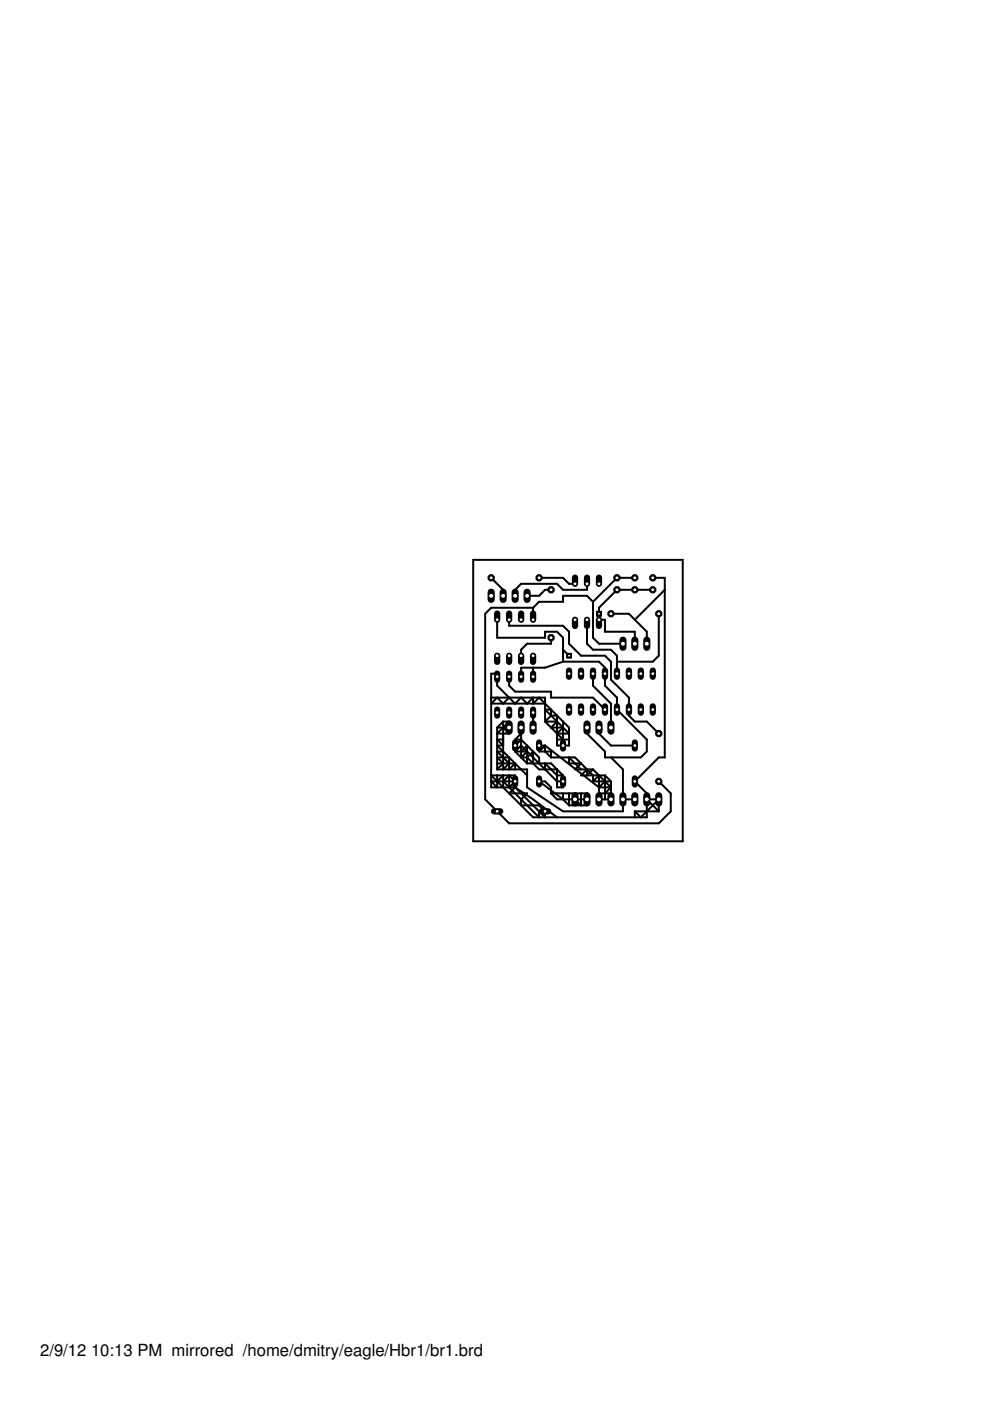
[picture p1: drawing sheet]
<svg xmlns="http://www.w3.org/2000/svg" width="210mm" height="297mm" viewBox="0 0 210 297" stroke-linecap="round" stroke-linejoin="round" font-family="sans-serif">
<defs><g id="words">
<g font-size="3.5">
<text x="8.5" y="287.5">2/9/12</text>
<text x="19.3" y="287.5">10:13 PM mirrored /home/dmitry/eagle/Hbr1/br1.brd</text>
</g>
</g></defs>
<g fill="#000" stroke="#000" stroke-width=".42">
<path d="M100.3 118.7h44.5zM102.9 130.1l1.2-1.2zM104.1 128.9h8.9zM105.4 131.4v3.8zM106.7 125.1v1.2zM104.1 122.5l2.6 2.6zM107.9 131.4v1.3zM109.2 125.1v1.2zM110.5 137.8v1.2zM110.5 123.8l-1.3 1.3zM111.8 136.5l-1.3 1.3zM113 128.9v2.5z"/>
<path d="M113 128.9l1.3-1.3zM114.3 127.6h5.1zM111.8 126.3h2.5zM114.3 126.3l1.3-1.2zM105.4 135.2h10.2zM115.6 133.9v1.3zM116.8 135.2v1.3zM111.8 136.5h5zM115.6 125.1h1.2zM110.5 123.8h7.6zM115.6 133.9h2.5zM119.4 126.3v1.3z"/>
<path d="M119.4 126.3h5.1zM114.3 122.5h5.1zM118.1 123.8l1.3 1.3zM107.9 132.7h11.5zM119.4 135.2v2.6zM119.4 137.8l1.2 1.2zM118.1 133.9l1.3 1.3zM119.4 122.5l1.2 1.3zM120.6 133.9v2.6zM119.4 132.7l1.2 1.2zM120.6 123.8h1.3zM120.6 136.5l2.6 2.5z"/>
<path d="M124.5 126.3l1.2 1.3zM124.5 123.8v1.3zM119.4 125.1h5.1zM124.5 131.4v5.1zM125.7 135.2l1.3 1.3zM125.7 127.6v7.6zM125.7 127.6l5.1-5.1zM124.5 136.5l1.2 1.3zM127 136.5h5.1zM127 131.4h1.3zM127 130.1v1.3zM130.8 125.1l-3.8 3.8z"/>
<path d="M127 128.9v1.2zM123.2 139h5.1zM128.3 131.4v2.5zM128.3 133.9h6.3zM125.7 137.8h3.8zM130.8 122.5h3.8zM129.5 137.8l1.3 1.2zM130.8 125.1h3.8zM129.5 130.1h3.8zM133.3 130.1l1.3 1.3zM134.6 131.4l2.5 2.5zM134.6 133.9v2.6z"/>
<path d="M134.6 125.1h3.8zM137.1 133.9v2.6zM139.7 139l-1.3 1.3zM139.7 130.1v8.9zM138.4 122.5h2.5zM140.9 122.5v2.6zM140.9 125.1l-6.3 6.3zM104.1 142.8v5.1zM104.1 142.8h.7zM104.1 147.9v1.3zM104.1 149.2v15.2zM104.1 149.2l1.3-1.3z"/>
<path d="M104.8 142.8l.6 .7zM105.4 145.4l2.5 2.5zM105.4 143.5v1.9zM104.1 147.9h1.3zM105.4 147.9l1.3 1.3zM105.4 154.3v1.2zM105.4 155.5v1.3zM105.4 156.8v1.3zM105.4 158.1v1.2zM105.4 159.3v1.3zM105.4 156.8h1.3zM105.4 158.1l1.3 1.2z"/>
<path d="M105.4 159.3l1.3 1.3zM105.4 154.3h1.3zM104.1 149.2h2.6zM106.7 149.2l1.2-1.3zM106.7 155.5v1.3zM106.7 154.3h1.2zM106.7 154.3v1.2zM106.7 155.5h1.2zM105.4 155.5h1.3zM106.7 154.3l-1.3 1.2zM106.7 158.1v1.2zM105.4 156.8l1.3 1.3z"/>
<path d="M106.7 156.8v1.3zM105.4 158.1h1.3zM105.4 159.3h1.3zM106.7 159.3v1.3zM106.7 153l-1.3 1.3zM106.7 154.3l1.2-1.3zM106.7 153v1.3zM106.7 155.5v2.6zM107.9 147.9h2.6zM105.4 147.9h2.5zM107.9 147.9l1.3 1.3zM107.9 143.5v1.9z"/>
<path d="M106.7 153h1.2zM107.9 153v2.5zM106.7 154.3l1.2 1.2zM106.7 149.2h2.5zM109.2 149.2l1.3-1.3zM109.2 158.1v1.2zM109.2 159.3l1.3-1.2zM109.2 159.3h1.3zM109.2 156.8v1.3zM109.2 158.1l1.3-1.3zM107.9 145.4l1.3 1.2zM110.5 147.9h2.5z"/>
<path d="M110.5 147.9l1.3 1.3zM110.5 155.5v1.3zM110.5 154.3v1.2zM110.5 156.8v1.3zM110.5 159.3l1.3-1.2zM110.5 158.1v1.2zM110.5 158.1l1.3 1.2zM110.5 155.5l-1.3 1.3zM109.2 156.8h1.3zM110.5 141.6v1.9zM109.2 149.2h2.6zM111.8 149.2l1.2-1.3z"/>
<path d="M110.5 156.8l1.3 1.3zM111.8 158.1v1.2zM111.8 159.3v1.3zM111.8 159.3l3.8 3.8zM110.5 159.3h1.3zM113 147.9h1.3zM111.8 149.2h1.2zM113 147.9v1.3zM113 149.2l1.3-1.3zM113 151.1v3.2zM111.8 158.1l1.2 1.2zM113 159.3v2.6z"/>
<path d="M113 141.6v1.9zM110.5 141.6h2.5zM114.3 147.9h1.3zM114.3 147.9l1.3 1.3zM114.3 159.3l1.3-1.2zM115.6 147.9v1.3zM115.6 150.5v2.5zM115.6 153l1.2 1.3zM113 149.2h2.6zM115.6 149.2v1.3zM115.6 150.5l1.2 1.2zM115.6 153l1.2-1.3z"/>
<path d="M114.3 158.1h1.3zM114.3 159.3h1.3zM115.6 158.1v1.2zM115.6 159.3h1.2zM113 141.6h2.6zM116.8 154.3l1.3 1.2zM115.6 149.2l1.2 1.3zM116.8 151.7l1.3 1.3zM116.8 154.3l1.3-1.3zM116.8 150.5v1.2zM115.6 150.5h1.2zM116.8 159.3v1.3z"/>
<path d="M116.8 146.6v1.3zM109.2 146.6h7.6zM118.1 155.5l1.3 1.3zM118.1 156.8v1.3zM118.1 158.1h1.3zM116.8 150.5l1.3 1.2zM118.1 153l1.3 1.3zM118.1 155.5l1.3-1.2zM115.6 153h2.5zM118.1 155.5v1.3zM118.1 151.7v3.8zM116.8 151.7h1.3z"/>
<path d="M119.4 156.8v1.3zM119.4 153v1.3zM119.4 154.3v2.5zM118.1 156.8h1.3zM119.4 158.1h1.2zM119.4 156.8h1.2zM118.1 151.7l1.3 1.3zM119.4 154.3l1.2 1.2zM116.8 154.3h2.6zM115.6 141.6l3.8-1.3zM119.4 137.8v2.5zM120.6 156.8v1.3z"/>
<path d="M120.6 155.5v1.3zM120.6 154.3v1.2zM119.4 153l1.2 1.3zM118.1 155.5h2.5zM124.5 154.3v1.2zM125.7 142.8v2.6zM116.8 147.9h8.9zM127 154.3v1.2zM119.4 140.3h7.6zM125.7 147.9l2.6 2.6zM128.3 142.8v2.6zM124.5 155.5l3.8 3.8z"/>
<path d="M128.3 141.6v1.2zM127 140.3l1.3 1.3zM127 155.5l2.5 2.6zM129.5 149.2v5.1zM125.7 145.4l3.8 3.8zM129.5 140.3v3.8zM128.3 139l1.2 1.3zM130.8 140.3v2.5zM130.8 139v1.3zM130.8 147.9v2.6zM128.3 145.4l2.5 2.5zM133.3 147.9v2.6z"/>
<path d="M129.5 144.1l3.8 3.8zM133.3 150.5v1.2zM129.5 158.1h5.1zM133.3 151.7l1.3 1.3zM134.6 153h2.5zM130.8 150.5l6.3 6.3zM137.1 156.8v2.5zM130.8 140.3h7.6zM137.1 153l2.6 2.5zM100.3 118.7v59.7zM102.9 130.1v39.4zM104.1 164.4v1.3z"/>
<path d="M104.1 164.4h1.3zM104.1 165.7v1.2zM104.1 165.7l1.3 1.2zM104.1 165.7h1.3zM104.1 164.4l1.3 1.3zM104.1 166.9h1.3zM105.4 165.7v1.2zM105.4 165.7l1.3-1.3zM105.4 165.7h1.3zM105.4 164.4v1.3zM102.9 169.5l2.5 2.5zM105.4 160.6v1.3z"/>
<path d="M105.4 161.9v1.2zM105.4 160.6l1.3 1.3zM105.4 161.9h1.3zM105.4 163.1h1.3zM106.7 164.4h1.2zM105.4 166.9h1.3zM106.7 164.4v1.3zM106.7 165.7v1.2zM105.4 165.7l1.3 1.2zM106.7 165.7l1.2-1.3zM106.7 165.7l1.2 1.2zM105.4 164.4h1.3z"/>
<path d="M106.7 166.9h1.2zM106.7 161.9v1.2zM106.7 160.6v1.3zM105.4 160.6h1.3zM106.7 161.9l-1.3 1.2zM106.7 163.1l1.2-1.2zM106.7 160.6h1.2zM106.7 160.6l1.2 1.3zM107.9 164.4h1.3zM107.9 164.4v2.5zM107.9 166.9l1.3-1.2zM106.7 166.9l1.2 1.3z"/>
<path d="M107.9 166.9l6.4 6.4zM109.2 166.9l-1.3 1.3zM105.4 172l2.5 2.6zM106.7 163.1h1.2zM106.7 161.9h1.2zM107.9 161.9h1.3zM107.9 163.1l1.3-1.2zM106.7 159.3l1.2 1.3zM107.9 160.6v1.3zM107.9 161.9v1.2zM109.2 165.7v1.2zM106.7 165.7h2.5z"/>
<path d="M109.2 164.4v1.3zM107.9 164.4l1.3 1.3zM107.9 166.9h1.3zM109.2 161.9v1.2zM107.9 163.1h1.3zM109.2 161.9l1.3 1.2zM107.9 160.6l1.3 1.3zM107.9 168.2l2.6 2.5zM110.5 169.5v1.2zM110.5 169.5l1.3-1.3zM109.2 159.3l1.3 1.3zM110.5 159.3v1.3z"/>
<path d="M110.5 160.6l1.3-1.3zM109.2 163.1h1.3zM110.5 163.1l1.3 1.3zM107.9 168.2h3.9zM110.5 160.6l1.3 1.3zM111.8 160.6v1.3zM111.8 160.6l1.2-1.3zM110.5 160.6h1.3zM111.8 164.4v2.5zM111.8 163.1v1.3zM110.5 163.1h1.3zM109.2 166.9l3.8 2.6z"/>
<path d="M110.5 170.7l2.5 2.6zM109.2 166.9l3.8 3.8zM110.5 170.7h2.5zM111.8 161.9h1.2zM113 161.9h1.3zM111.8 160.6l1.2 1.3zM113 173.3h1.3zM114.3 172v1.3zM113 170.7l1.3 1.3zM114.3 172l1.3 1.3zM113 170.7h1.3zM113 161.9l1.3 1.2z"/>
<path d="M114.3 160.6v1.3zM113 159.3l1.3 1.3zM114.3 165.7h1.3zM114.3 173.3h1.3zM115.6 172v1.3zM114.3 170.7l1.3 1.3zM114.3 161.9h1.3zM114.3 163.1h1.3zM115.6 161.9v1.2zM115.6 161.9l1.2 1.2zM115.6 172h.9zM113 169.5l3.7 2.7z"/>
<path d="M116.5 172l.2 .2zM115.6 159.3l1.2 1.3zM115.6 161.9h1.2zM115.6 163.1h1.2zM116.8 163.1h1.3zM116.8 166.9v1.3zM115.6 165.7l1.2 1.2zM116.7 172.2l1.4 1.1zM115.6 173.3h2.5zM116.8 161.9l1.3 1.2zM118.1 165.7v1.2zM118.1 164.4v1.3z"/>
<path d="M116.8 163.1l1.3 1.3zM118.1 163.1v1.3zM118.1 164.4h1.3zM115.6 163.1l2.5 2.6zM118.1 168.2h1.3zM116.8 168.2l1.3 1.3zM116.8 168.2h1.3zM118.1 163.1l1.3 1.3zM119.4 165.7v1.2zM118.1 166.9h1.3zM119.4 164.4v1.3zM118.1 165.7h1.3z"/>
<path d="M111.8 166.9l7.6 5.1zM119.4 168.2h1.2zM114.3 165.7l5.1 3.8zM118.1 169.5h1.3zM119.4 168.2v1.3zM120.6 160.6l2.6 2.5zM120.6 160.6v1.3zM116.8 160.6h3.8zM119.4 169.5h1.2zM120.6 168.2v1.3zM120.6 169.5v1.2zM119.4 169.5l1.2 1.2z"/>
<path d="M120.6 160.6h1.3zM121.9 163.1l1.3-1.2zM121.9 168.2h1.3zM120.6 169.5h1.3zM120.6 170.7h1.3zM121.9 169.5v1.2zM121.9 168.2v1.3zM120.6 168.2h1.3zM121.9 160.6l1.3 1.3zM121.9 163.1h1.3zM120.6 161.9h2.6zM123.2 164.4h1.3z"/>
<path d="M123.2 168.2h1.3zM121.9 169.5h1.3zM121.9 170.7h1.3zM123.2 168.2v1.3zM123.2 169.5v1.2zM121.9 169.5l1.3 1.2zM123.2 161.9l1.3 1.2zM124.5 163.1v1.3zM123.2 163.1h1.3zM124.5 163.1l-1.3 1.3zM124.5 164.4l1.2-1.3zM124.5 169.5v1.2z"/>
<path d="M123.2 170.7h1.3zM124.5 168.2v1.3zM123.2 169.5h1.3zM124.5 163.1h1.2zM125.7 164.4h1.3zM124.5 164.4h1.2zM125.7 164.4v1.3zM124.5 163.1l1.2 1.3zM127 168.2v1.3zM127 166.9v1.3zM115.6 158.1l11.4 8.8zM125.7 163.1l1.3 1.3z"/>
<path d="M127 164.4l1.3 1.3zM127 168.2h1.3zM127 166.9l1.3-1.2zM125.7 165.7h1.3zM127 165.7v1.2zM127 164.4v1.3zM125.7 165.7l1.3-1.3zM127 169.5h1.3zM127 164.4h1.3zM128.3 165.7l1.2 1.2zM128.3 168.2l1.2-1.3zM127 166.9h1.3z"/>
<path d="M127 165.7h1.3zM128.3 166.9v1.3zM128.3 165.7v1.2zM128.3 164.4v1.3zM128.3 165.7h1.2zM128.3 168.2v1.3zM128.3 159.3v1.3zM128.3 169.5h1.2zM129.5 168.2v1.3zM129.5 166.9v1.3zM129.5 165.7v1.2zM128.3 164.4l1.2 1.3z"/>
<path d="M128.3 168.2h1.2zM128.3 166.9h1.2zM128.3 160.6h1.2zM129.5 160.6h6.4zM119.4 172h12.7zM132.1 169.5v2.5zM132.1 163.1v6.4zM129.5 160.6l2.6 2.5zM118.1 173.3h16.5zM134.6 165.7l5.1-5.1zM134.6 172v1.3zM134.6 172l1.3 1.3z"/>
<path d="M132.1 169.5h2.5zM134.6 173.3h1.3zM135.9 173.3l1.2-1.3zM135.9 160.6l1.2-1.3zM137.1 169.5v2.5zM137.1 172v1.3zM134.6 165.7l2.5 2.5zM137.1 168.2v1.3zM134.6 172h2.5zM135.9 173.3h1.2zM139.7 169.5l-2.6 2.5zM137.1 169.5l2.6 2.5z"/>
<path d="M139.7 160.6h1.2zM139.7 169.5v2.5zM137.1 172h2.6zM137.1 169.5h2.6zM139.7 174.6l2.5-2.6zM107.9 174.6h31.8zM140.9 125.1v35.5zM139.7 165.7l2.5 2.5zM142.2 168.2v3.8zM100.3 178.4h44.5zM144.8 118.7v59.7z"/>
</g>
<path d="M105.4 142.8v1.3z" fill="#000" stroke="#000" stroke-width="1.3"/>
<circle cx="105.4" cy="143.5" r=".41" fill="#fff" stroke="#000" stroke-width=".21"/>
<path d="M107.9 142.8v1.3z" fill="#000" stroke="#000" stroke-width="1.3"/>
<circle cx="108" cy="143.5" r=".41" fill="#fff" stroke="#000" stroke-width=".21"/>
<path d="M110.5 142.8v1.3z" fill="#000" stroke="#000" stroke-width="1.3"/>
<circle cx="110.5" cy="143.5" r=".41" fill="#fff" stroke="#000" stroke-width=".21"/>
<path d="M113 142.8v1.3z" fill="#000" stroke="#000" stroke-width="1.3"/>
<circle cx="113" cy="143.5" r=".41" fill="#fff" stroke="#000" stroke-width=".21"/>
<path d="M113 150.4v1.3z" fill="#000" stroke="#000" stroke-width="1.3"/>
<circle cx="113" cy="151.1" r=".41" fill="#fff" stroke="#000" stroke-width=".21"/>
<path d="M110.5 150.4v1.3z" fill="#000" stroke="#000" stroke-width="1.3"/>
<circle cx="110.5" cy="151.1" r=".41" fill="#fff" stroke="#000" stroke-width=".21"/>
<path d="M107.9 150.4v1.3z" fill="#000" stroke="#000" stroke-width="1.3"/>
<circle cx="108" cy="151.1" r=".41" fill="#fff" stroke="#000" stroke-width=".21"/>
<path d="M105.4 150.4v1.3z" fill="#000" stroke="#000" stroke-width="1.3"/>
<circle cx="105.4" cy="151.1" r=".41" fill="#fff" stroke="#000" stroke-width=".21"/>
<path d="M137.1 135.7v1.5z" fill="#000" stroke="#000" stroke-width="1.5"/>
<circle cx="137.1" cy="136.5" r=".52" fill="#fff" stroke="#000" stroke-width=".21"/>
<path d="M134.6 135.7v1.5z" fill="#000" stroke="#000" stroke-width="1.5"/>
<circle cx="134.6" cy="136.5" r=".52" fill="#fff" stroke="#000" stroke-width=".21"/>
<path d="M132.1 135.7v1.5z" fill="#000" stroke="#000" stroke-width="1.5"/>
<circle cx="132.1" cy="136.5" r=".52" fill="#fff" stroke="#000" stroke-width=".21"/>
<circle cx="130.8" cy="122.5" r=".71" fill="#000" stroke="#000" stroke-width=".21"/>
<circle cx="130.8" cy="122.5" r=".41" fill="#fff" stroke="#000" stroke-width=".21"/>
<circle cx="130.8" cy="125.1" r=".71" fill="#000" stroke="#000" stroke-width=".21"/>
<circle cx="130.8" cy="125.1" r=".41" fill="#fff" stroke="#000" stroke-width=".21"/>
<circle cx="134.6" cy="122.5" r=".71" fill="#000" stroke="#000" stroke-width=".21"/>
<circle cx="134.6" cy="122.5" r=".41" fill="#fff" stroke="#000" stroke-width=".21"/>
<circle cx="134.6" cy="125.1" r=".71" fill="#000" stroke="#000" stroke-width=".21"/>
<circle cx="134.6" cy="125.1" r=".41" fill="#fff" stroke="#000" stroke-width=".21"/>
<circle cx="138.4" cy="122.5" r=".71" fill="#000" stroke="#000" stroke-width=".21"/>
<circle cx="138.4" cy="122.5" r=".41" fill="#fff" stroke="#000" stroke-width=".21"/>
<circle cx="138.4" cy="125.1" r=".71" fill="#000" stroke="#000" stroke-width=".21"/>
<circle cx="138.4" cy="125.1" r=".41" fill="#fff" stroke="#000" stroke-width=".21"/>
<path d="M113 153.5v1.5z" fill="#000" stroke="#000" stroke-width="1.5"/>
<circle cx="113" cy="154.3" r=".52" fill="#fff" stroke="#000" stroke-width=".21"/>
<path d="M110.5 153.5v1.5z" fill="#000" stroke="#000" stroke-width="1.5"/>
<circle cx="110.5" cy="154.3" r=".52" fill="#fff" stroke="#000" stroke-width=".21"/>
<path d="M107.9 153.5v1.5z" fill="#000" stroke="#000" stroke-width="1.5"/>
<circle cx="108" cy="154.3" r=".52" fill="#fff" stroke="#000" stroke-width=".21"/>
<path d="M129.5 153.5v1.5z" fill="#000" stroke="#000" stroke-width="1.5"/>
<circle cx="129.5" cy="154.3" r=".52" fill="#fff" stroke="#000" stroke-width=".21"/>
<path d="M127 153.5v1.5z" fill="#000" stroke="#000" stroke-width="1.5"/>
<circle cx="127" cy="154.3" r=".52" fill="#fff" stroke="#000" stroke-width=".21"/>
<path d="M124.5 153.5v1.5z" fill="#000" stroke="#000" stroke-width="1.5"/>
<circle cx="124.5" cy="154.3" r=".52" fill="#fff" stroke="#000" stroke-width=".21"/>
<path d="M114.9 172h1.3z" fill="#000" stroke="#000" stroke-width="1.3"/>
<circle cx="115.6" cy="172" r=".41" fill="#fff" stroke="#000" stroke-width=".21"/>
<path d="M104.8 172h1.3z" fill="#000" stroke="#000" stroke-width="1.3"/>
<circle cx="105.4" cy="172" r=".41" fill="#fff" stroke="#000" stroke-width=".21"/>
<path d="M121.9 122.5v1.3z" fill="#000" stroke="#000" stroke-width="1.3"/>
<circle cx="121.9" cy="123.8" r=".41" fill="#fff" stroke="#000" stroke-width=".21"/>
<path d="M124.5 122.5v1.3z" fill="#000" stroke="#000" stroke-width="1.3"/>
<circle cx="124.5" cy="123.8" r=".41" fill="#fff" stroke="#000" stroke-width=".21"/>
<path d="M124.5 131.4v1.3z" fill="#000" stroke="#000" stroke-width="1.3"/>
<circle cx="124.5" cy="131.4" r=".41" fill="#fff" stroke="#000" stroke-width=".21"/>
<path d="M121.9 131.4v1.3z" fill="#000" stroke="#000" stroke-width="1.3"/>
<circle cx="121.9" cy="131.4" r=".41" fill="#fff" stroke="#000" stroke-width=".21"/>
<path d="M127 122.5v1.3z" fill="#000" stroke="#000" stroke-width="1.3"/>
<circle cx="127" cy="123.8" r=".41" fill="#fff" stroke="#000" stroke-width=".21"/>
<path d="M127 131.4v1.3z" fill="#000" stroke="#000" stroke-width="1.3"/>
<circle cx="127" cy="131.4" r=".41" fill="#fff" stroke="#000" stroke-width=".21"/>
<path d="M113 139v1.3z" fill="#000" stroke="#000" stroke-width="1.3"/>
<circle cx="113" cy="139" r=".41" fill="#fff" stroke="#000" stroke-width=".21"/>
<path d="M110.5 139v1.3z" fill="#000" stroke="#000" stroke-width="1.3"/>
<circle cx="110.5" cy="139" r=".41" fill="#fff" stroke="#000" stroke-width=".21"/>
<path d="M110.5 130.1v1.3z" fill="#000" stroke="#000" stroke-width="1.3"/>
<circle cx="110.5" cy="131.4" r=".41" fill="#fff" stroke="#000" stroke-width=".21"/>
<path d="M113 130.1v1.3z" fill="#000" stroke="#000" stroke-width="1.3"/>
<circle cx="113" cy="131.4" r=".41" fill="#fff" stroke="#000" stroke-width=".21"/>
<path d="M107.9 139v1.3z" fill="#000" stroke="#000" stroke-width="1.3"/>
<circle cx="108" cy="139" r=".41" fill="#fff" stroke="#000" stroke-width=".21"/>
<path d="M105.4 139v1.3z" fill="#000" stroke="#000" stroke-width="1.3"/>
<circle cx="105.4" cy="139" r=".41" fill="#fff" stroke="#000" stroke-width=".21"/>
<path d="M107.9 130.1v1.3z" fill="#000" stroke="#000" stroke-width="1.3"/>
<circle cx="108" cy="131.4" r=".41" fill="#fff" stroke="#000" stroke-width=".21"/>
<path d="M105.4 130.1v1.3z" fill="#000" stroke="#000" stroke-width="1.3"/>
<circle cx="105.4" cy="131.4" r=".41" fill="#fff" stroke="#000" stroke-width=".21"/>
<path d="M134.6 165v1.3z" fill="#000" stroke="#000" stroke-width="1.3"/>
<circle cx="134.6" cy="165.7" r=".41" fill="#fff" stroke="#000" stroke-width=".21"/>
<path d="M119.4 165v1.3z" fill="#000" stroke="#000" stroke-width="1.3"/>
<circle cx="119.4" cy="165.7" r=".41" fill="#fff" stroke="#000" stroke-width=".21"/>
<path d="M114.3 165v1.3z" fill="#000" stroke="#000" stroke-width="1.3"/>
<circle cx="114.3" cy="165.7" r=".41" fill="#fff" stroke="#000" stroke-width=".21"/>
<path d="M109.2 165v1.3z" fill="#000" stroke="#000" stroke-width="1.3"/>
<circle cx="109.2" cy="165.7" r=".41" fill="#fff" stroke="#000" stroke-width=".21"/>
<path d="M109.2 157.4v1.3z" fill="#000" stroke="#000" stroke-width="1.3"/>
<circle cx="109.2" cy="158.1" r=".41" fill="#fff" stroke="#000" stroke-width=".21"/>
<path d="M114.3 157.4v1.3z" fill="#000" stroke="#000" stroke-width="1.3"/>
<circle cx="114.3" cy="158.1" r=".41" fill="#fff" stroke="#000" stroke-width=".21"/>
<path d="M119.4 157.4v1.3z" fill="#000" stroke="#000" stroke-width="1.3"/>
<circle cx="119.4" cy="158.1" r=".41" fill="#fff" stroke="#000" stroke-width=".21"/>
<path d="M134.6 157.4v1.3z" fill="#000" stroke="#000" stroke-width="1.3"/>
<circle cx="134.6" cy="158.1" r=".41" fill="#fff" stroke="#000" stroke-width=".21"/>
<path d="M139.7 168.7v1.5z" fill="#000" stroke="#000" stroke-width="1.5"/>
<circle cx="139.7" cy="169.5" r=".52" fill="#fff" stroke="#000" stroke-width=".21"/>
<path d="M137.1 168.7v1.5z" fill="#000" stroke="#000" stroke-width="1.5"/>
<circle cx="137.1" cy="169.5" r=".52" fill="#fff" stroke="#000" stroke-width=".21"/>
<path d="M134.6 168.7v1.5z" fill="#000" stroke="#000" stroke-width="1.5"/>
<circle cx="134.6" cy="169.5" r=".52" fill="#fff" stroke="#000" stroke-width=".21"/>
<path d="M132.1 168.7v1.5z" fill="#000" stroke="#000" stroke-width="1.5"/>
<circle cx="132.1" cy="169.5" r=".52" fill="#fff" stroke="#000" stroke-width=".21"/>
<path d="M129.5 168.7v1.5z" fill="#000" stroke="#000" stroke-width="1.5"/>
<circle cx="129.5" cy="169.5" r=".52" fill="#fff" stroke="#000" stroke-width=".21"/>
<path d="M127 168.7v1.5z" fill="#000" stroke="#000" stroke-width="1.5"/>
<circle cx="127" cy="169.5" r=".52" fill="#fff" stroke="#000" stroke-width=".21"/>
<path d="M124.5 168.7v1.5z" fill="#000" stroke="#000" stroke-width="1.5"/>
<circle cx="124.5" cy="169.5" r=".52" fill="#fff" stroke="#000" stroke-width=".21"/>
<path d="M121.9 168.7v1.5z" fill="#000" stroke="#000" stroke-width="1.5"/>
<circle cx="121.9" cy="169.5" r=".52" fill="#fff" stroke="#000" stroke-width=".21"/>
<circle cx="114.3" cy="122.5" r=".71" fill="#000" stroke="#000" stroke-width=".21"/>
<circle cx="114.3" cy="122.5" r=".41" fill="#fff" stroke="#000" stroke-width=".21"/>
<circle cx="104.1" cy="122.5" r=".71" fill="#000" stroke="#000" stroke-width=".21"/>
<circle cx="104.1" cy="122.5" r=".41" fill="#fff" stroke="#000" stroke-width=".21"/>
<circle cx="116.8" cy="135.2" r=".71" fill="#000" stroke="#000" stroke-width=".21"/>
<circle cx="116.8" cy="135.2" r=".41" fill="#fff" stroke="#000" stroke-width=".21"/>
<circle cx="116.8" cy="125.1" r=".71" fill="#000" stroke="#000" stroke-width=".21"/>
<circle cx="116.8" cy="125.1" r=".41" fill="#fff" stroke="#000" stroke-width=".21"/>
<path d="M104.1 125.6v1.5z" fill="#000" stroke="#000" stroke-width="1.5"/>
<circle cx="104.1" cy="126.3" r=".52" fill="#fff" stroke="#000" stroke-width=".21"/>
<path d="M106.7 125.6v1.5z" fill="#000" stroke="#000" stroke-width="1.5"/>
<circle cx="106.7" cy="126.3" r=".52" fill="#fff" stroke="#000" stroke-width=".21"/>
<path d="M109.2 125.6v1.5z" fill="#000" stroke="#000" stroke-width="1.5"/>
<circle cx="109.2" cy="126.3" r=".52" fill="#fff" stroke="#000" stroke-width=".21"/>
<path d="M111.8 125.6v1.5z" fill="#000" stroke="#000" stroke-width="1.5"/>
<circle cx="111.8" cy="126.3" r=".52" fill="#fff" stroke="#000" stroke-width=".21"/>
<circle cx="129.5" cy="130.1" r=".71" fill="#000" stroke="#000" stroke-width=".21"/>
<circle cx="129.5" cy="130.1" r=".41" fill="#fff" stroke="#000" stroke-width=".21"/>
<circle cx="139.7" cy="130.1" r=".71" fill="#000" stroke="#000" stroke-width=".21"/>
<circle cx="139.7" cy="130.1" r=".41" fill="#fff" stroke="#000" stroke-width=".21"/>
<path d="M138.4 149.8v1.3z" fill="#000" stroke="#000" stroke-width="1.3"/>
<circle cx="138.4" cy="150.5" r=".41" fill="#fff" stroke="#000" stroke-width=".21"/>
<path d="M135.9 149.8v1.3z" fill="#000" stroke="#000" stroke-width="1.3"/>
<circle cx="135.9" cy="150.5" r=".41" fill="#fff" stroke="#000" stroke-width=".21"/>
<path d="M123.2 149.8v1.3z" fill="#000" stroke="#000" stroke-width="1.3"/>
<circle cx="123.2" cy="150.5" r=".41" fill="#fff" stroke="#000" stroke-width=".21"/>
<path d="M120.6 149.8v1.3z" fill="#000" stroke="#000" stroke-width="1.3"/>
<circle cx="120.7" cy="150.5" r=".41" fill="#fff" stroke="#000" stroke-width=".21"/>
<path d="M133.3 149.8v1.3z" fill="#000" stroke="#000" stroke-width="1.3"/>
<circle cx="133.4" cy="150.5" r=".41" fill="#fff" stroke="#000" stroke-width=".21"/>
<path d="M130.8 149.8v1.3z" fill="#000" stroke="#000" stroke-width="1.3"/>
<circle cx="130.8" cy="150.5" r=".41" fill="#fff" stroke="#000" stroke-width=".21"/>
<path d="M125.7 149.8v1.3z" fill="#000" stroke="#000" stroke-width="1.3"/>
<circle cx="125.7" cy="150.5" r=".41" fill="#fff" stroke="#000" stroke-width=".21"/>
<path d="M128.3 149.8v1.3z" fill="#000" stroke="#000" stroke-width="1.3"/>
<circle cx="128.3" cy="150.5" r=".41" fill="#fff" stroke="#000" stroke-width=".21"/>
<path d="M120.6 142.2v1.3z" fill="#000" stroke="#000" stroke-width="1.3"/>
<circle cx="120.7" cy="142.8" r=".41" fill="#fff" stroke="#000" stroke-width=".21"/>
<path d="M123.2 142.2v1.3z" fill="#000" stroke="#000" stroke-width="1.3"/>
<circle cx="123.2" cy="142.8" r=".41" fill="#fff" stroke="#000" stroke-width=".21"/>
<path d="M125.7 142.2v1.3z" fill="#000" stroke="#000" stroke-width="1.3"/>
<circle cx="125.7" cy="142.8" r=".41" fill="#fff" stroke="#000" stroke-width=".21"/>
<path d="M128.3 142.2v1.3z" fill="#000" stroke="#000" stroke-width="1.3"/>
<circle cx="128.3" cy="142.8" r=".41" fill="#fff" stroke="#000" stroke-width=".21"/>
<path d="M130.8 142.2v1.3z" fill="#000" stroke="#000" stroke-width="1.3"/>
<circle cx="130.8" cy="142.8" r=".41" fill="#fff" stroke="#000" stroke-width=".21"/>
<path d="M133.3 142.2v1.3z" fill="#000" stroke="#000" stroke-width="1.3"/>
<circle cx="133.4" cy="142.8" r=".41" fill="#fff" stroke="#000" stroke-width=".21"/>
<path d="M135.9 142.2v1.3z" fill="#000" stroke="#000" stroke-width="1.3"/>
<circle cx="135.9" cy="142.8" r=".41" fill="#fff" stroke="#000" stroke-width=".21"/>
<path d="M138.4 142.2v1.3z" fill="#000" stroke="#000" stroke-width="1.3"/>
<circle cx="138.4" cy="142.8" r=".41" fill="#fff" stroke="#000" stroke-width=".21"/>
<circle cx="139.7" cy="165.7" r=".71" fill="#000" stroke="#000" stroke-width=".21"/>
<circle cx="139.7" cy="165.7" r=".41" fill="#fff" stroke="#000" stroke-width=".21"/>
<circle cx="139.7" cy="155.5" r=".71" fill="#000" stroke="#000" stroke-width=".21"/>
<circle cx="139.7" cy="155.5" r=".41" fill="#fff" stroke="#000" stroke-width=".21"/>
<path d="M126.5 129.6h1v1h-1z" fill="#000" stroke="#000" stroke-width=".21"/>
<circle cx="127" cy="130.1" r=".31" fill="#fff" stroke="#000" stroke-width=".21"/>
<path d="M120.1 138.5h1.1v1h-1.1z" fill="#000" stroke="#000" stroke-width=".21"/>
<circle cx="120.7" cy="139" r=".31" fill="#fff" stroke="#000" stroke-width=".21"/>
<path d="M126.5 129.6h1v1h-1z" fill="#000" stroke="#000" stroke-width=".21"/>
<circle cx="127" cy="130.1" r=".31" fill="#fff" stroke="#000" stroke-width=".21"/>
<use href="#words"/>
</svg>
